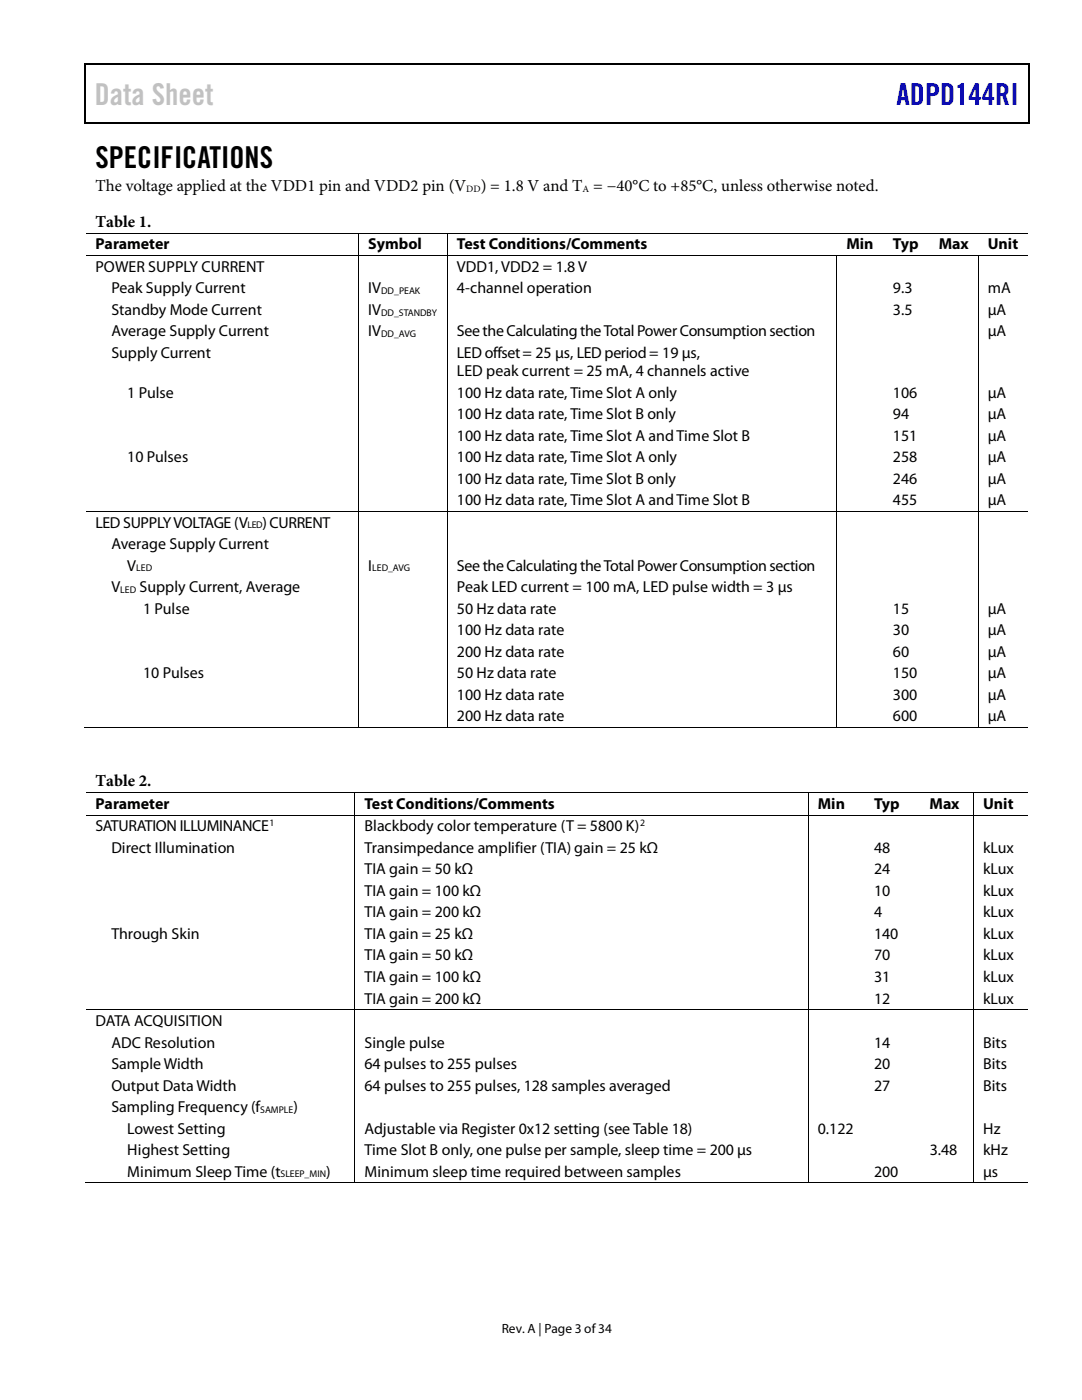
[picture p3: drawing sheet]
<svg xmlns="http://www.w3.org/2000/svg" width="216mm" height="279mm" viewBox="0 0 216 279" stroke-linecap="round" stroke-linejoin="round" font-family="sans-serif">
<defs><g id="words">
<text font-size="6" fill="#c1c1c1" x="18.9" y="20.9">Data Sheet</text>
<text font-size="6" fill="#00f" x="178.9" y="20.9">ADPD144RI</text>
<text font-size="6" x="19" y="33.6">SPECIFICATIONS</text>
<g font-size="3.3">
<text x="19" y="38.1">The voltage applied at the VDD1 pin and VDD2 pin (V</text>
<text x="95.9" y="38.1">) = 1.8 V and T = −40°C to +85°C, unless otherwise noted.</text>
<text x="19" y="45.2">Table 1.</text>
<text x="19" y="156.9">Table 2.</text>
</g>
<g font-size="3.2">
<text x="19" y="49.8">Parameter</text>
<text x="73.5" y="49.8">Symbol</text>
<text x="91.2" y="49.8">Test Conditions/Comments</text>
<text x="168.9" y="49.8">Min</text>
<text x="178.2" y="49.8">Typ</text>
<text x="187.3" y="49.8">Max</text>
<text x="197.1" y="49.8">Unit</text>
<text x="19" y="54.3">POWER SUPPLY CURRENT</text>
<text x="22.2" y="58.5">Peak Supply Current</text>
<text x="73.5" y="58.5">IV</text>
<text x="91.2" y="54.3">VDD1, VDD2 = 1.8V</text>
<text x="91.2" y="58.5">4-channel operation</text>
<text x="178.2" y="58.5">9.3</text>
<text x="197.1" y="58.5">mA</text>
<text x="22.2" y="62.9">Standby Mode Current</text>
<text x="73.5" y="62.9">IV</text>
<text x="178.2" y="62.9">3.5</text>
<text x="197.1" y="62.9">µA</text>
<text x="22.2" y="67.1">Average Supply Current</text>
<text x="22.2" y="71.5">Supply Current</text>
<text x="73.5" y="67.1">IV</text>
<text x="91.2" y="67.1">See theCalculating the Total Power Consumptionsection</text>
<text x="91.2" y="71.5">LED offset= 25 µs, LED period= 19 µs,</text>
<text x="197.1" y="67.1">µA</text>
<text x="91.2" y="75.1">LED peak current = 25 mA, 4 channels active</text>
<text x="25.4" y="79.3">1 Pulse</text>
<text x="91.2" y="79.3">100 Hz data rate, Time Slot A only</text>
<text x="91.2" y="83.7">100 Hz data rate, Time Slot B only</text>
<text x="178.2" y="79.3">106</text>
<text x="178.2" y="83.7">94</text>
<text x="197.1" y="79.3">µA</text>
<text x="197.1" y="83.7">µA</text>
<text x="91.2" y="87.9">100 Hz data rate, Time Slot A and Time Slot B</text>
<text x="178.2" y="87.9">151</text>
<text x="197.1" y="87.9">µA</text>
<text x="25.4" y="92.2">10 Pulses</text>
<text x="91.2" y="92.2">100 Hz data rate, Time Slot A only</text>
<text x="178.2" y="92.2">258</text>
<text x="197.1" y="92.2">µA</text>
<text x="91.2" y="100.8">100 Hz data rate, Time Slot A and Time Slot B</text>
<text x="91.2" y="96.5">100 Hz data rate, Time Slot B only</text>
<text x="178.2" y="96.5">246</text>
<text x="178.2" y="100.8">455</text>
<text x="197.1" y="96.5">µA</text>
<text x="197.1" y="100.8">µA</text>
<text x="19" y="105.3">LED SUPPLYVOLTAGE (V</text>
<text x="52.4" y="105.3">)CURRENT</text>
<text x="22.2" y="109.6">Average Supply Current</text>
<text x="25.4" y="113.9">V</text>
<text x="73.5" y="113.9">I</text>
<text x="91.2" y="113.9">See theCalculating the Total Power Consumptionsection</text>
<text x="22.2" y="118.2">V</text>
<text x="27.9" y="118.2">Supply Current, Average</text>
<text x="91.2" y="118.2">Peak LED current = 100 mA, LED pulse width = 3 µs</text>
<text x="28.6" y="122.5">1 Pulse</text>
<text x="91.2" y="122.5">50 Hz data rate</text>
<text x="178.2" y="122.5">15</text>
<text x="197.1" y="122.5">µA</text>
<text x="91.2" y="126.8">100 Hz data rate</text>
<text x="91.2" y="131.1">200 Hz data rate</text>
<text x="178.2" y="126.8">30</text>
<text x="178.2" y="131.1">60</text>
<text x="197.1" y="126.8">µA</text>
<text x="197.1" y="131.1">µA</text>
<text x="28.6" y="135.4">10 Pulses</text>
<text x="91.2" y="135.4">50 Hz data rate</text>
<text x="178.2" y="135.4">150</text>
<text x="197.1" y="135.4">µA</text>
<text x="91.2" y="144">200 Hz data rate</text>
<text x="91.2" y="139.7">100 Hz data rate</text>
<text x="178.2" y="144">600</text>
<text x="178.2" y="139.7">300</text>
<text x="197.1" y="139.7">µA</text>
<text x="197.1" y="144">µA</text>
<text x="19" y="161.5">Parameter</text>
<text x="72.7" y="161.5">Test Conditions/Comments</text>
<text x="163.2" y="161.5">Min</text>
<text x="174.4" y="161.5">Typ</text>
<text x="185.5" y="161.5">Max</text>
<text x="196.2" y="161.5">Unit</text>
<text x="19" y="165.9">SATURATION ILLUMINANCE</text>
<text x="72.7" y="165.9">Blackbody color temperature (T = 5800 K)</text>
<text x="22.2" y="170.2">Direct Illumination</text>
<text x="72.7" y="170.2">Transimpedance amplifier (TIA) gain = 25 kΩ</text>
<text x="174.4" y="170.2">48</text>
<text x="196.2" y="170.2">kLux</text>
<text x="72.7" y="174.5">TIA gain = 50 kΩ</text>
<text x="72.7" y="178.8">TIA gain = 100 kΩ</text>
<text x="174.4" y="178.8">10</text>
<text x="174.4" y="174.5">24</text>
<text x="196.2" y="178.8">kLux</text>
<text x="196.2" y="174.5">kLux</text>
<text x="72.7" y="183.1">TIA gain = 200 kΩ</text>
<text x="174.4" y="183.1">4</text>
<text x="196.2" y="183.1">kLux</text>
<text x="22.2" y="187.4">Through Skin</text>
<text x="72.7" y="187.4">TIA gain = 25 kΩ</text>
<text x="72.7" y="191.7">TIA gain = 50 kΩ</text>
<text x="174.4" y="187.4">140</text>
<text x="174.4" y="191.7">70</text>
<text x="196.2" y="187.4">kLux</text>
<text x="196.2" y="191.7">kLux</text>
<text x="72.7" y="196">TIA gain = 100 kΩ</text>
<text x="174.4" y="196">31</text>
<text x="196.2" y="196">kLux</text>
<text x="72.7" y="200.3">TIA gain = 200 kΩ</text>
<text x="174.4" y="200.3">12</text>
<text x="196.2" y="200.3">kLux</text>
<text x="19" y="204.8">DATA ACQUISITION</text>
<text x="22.2" y="209.1">ADC Resolution</text>
<text x="72.7" y="209.1">Single pulse</text>
<text x="174.4" y="209.1">14</text>
<text x="196.2" y="209.1">Bits</text>
<text x="22.2" y="213.4">Sample Width</text>
<text x="72.7" y="213.4">64 pulses to 255 pulses</text>
<text x="174.4" y="213.4">20</text>
<text x="196.2" y="213.4">Bits</text>
<text x="22.2" y="217.7">Output Data Width</text>
<text x="22.2" y="222">Sampling Frequency (f</text>
<text x="58.5" y="222">)</text>
<text x="72.7" y="217.7">64 pulses to 255 pulses, 128 samples averaged</text>
<text x="174.4" y="217.7">27</text>
<text x="196.2" y="217.7">Bits</text>
<text x="25.4" y="226.3">Lowest Setting</text>
<text x="72.7" y="226.3">Adjustable via Register 0x12 setting (see Table 18)</text>
<text x="163.2" y="226.3">0.122</text>
<text x="196.2" y="226.3">Hz</text>
<text x="25.4" y="230.5">Highest Setting</text>
<text x="72.7" y="230.5">Time Slot B only, one pulse per sample, sleep time = 200 µs</text>
<text x="185.5" y="230.5">3.48</text>
<text x="196.2" y="230.5">kHz</text>
<text x="25.4" y="234.8">Minimum Sleep Time (t</text>
<text x="65.1" y="234.8">)</text>
<text x="72.7" y="234.8">Minimum sleep time required between samples</text>
<text x="174.4" y="234.8">200</text>
<text x="196.2" y="234.8">µs</text>
</g>
<text font-size="2.7" x="100.1" y="266">Rev. A | Page 3 of34</text>
<g font-size="1.9">
<text x="93" y="38.3">DD</text>
<text x="116.2" y="38.3">A</text>
<text x="76" y="58.7">DD_PEAK</text>
<text x="76" y="63">DD_STANDBY</text>
<text x="76" y="67.3">DD_AVG</text>
<text x="49.4" y="105.5">LED</text>
<text x="24" y="118.4">LED</text>
<text x="27.2" y="114">LED</text>
<text x="74.3" y="114">LED_AVG</text>
<text x="53.8" y="164.8">1</text>
<text x="127.8" y="164.8">2</text>
<text x="51.9" y="222.1">SAMPLE</text>
<text x="56" y="235">SLEEP_MIN</text>
</g>
</g></defs>
<g fill="#000">
<path d="M16.9 12.7h.2v1h-.2zM16.9 12.7h.2v.3h-.2zM82.5 12.7h.3v.3h-.3zM205.1 12.7h.3v1h-.3zM205.1 12.7h.3v.3h-.3zM16.9 24.4h.2v.2h-.2zM82.3 24.4h.2v.2h-.2zM205.1 24.4h.3v.2h-.3zM71.5 46.4h.2v.2h-.2zM71.5 51h.2v.1h-.2zM89.2 46.4h.2v.2h-.2zM89.2 51h.2v.1h-.2z"/>
<path d="M166.9 51h.2v.1h-.2zM167 46.4h.2v.2h-.2zM167.1 51h.2v.1h-.2zM176.3 46.4h.1v.2h-.1zM176.3 51h.1v.1h-.1zM185.4 46.4h.2v.2h-.2zM185.4 51h.2v.1h-.2zM195.1 51h.2v.1h-.2zM195.2 46.4h.2v.2h-.2zM195.3 51h.2v.1h-.2zM71.5 102h.2v.2h-.2zM89.2 102h.2v.2h-.2z"/>
<path d="M166.9 102h.2v.2h-.2zM176.3 102h.1v.2h-.1zM185.4 102h.2v.2h-.2zM195.1 102h.2v.2h-.2zM70.7 158.1h.2v.1h-.2zM71.5 145.1h.2v.2h-.2zM89.2 145.1h.2v.2h-.2zM161.2 158.1h.2v.1h-.2zM166.9 145.1h.2v.2h-.2zM172.5 158.1h.2v.1h-.2zM176 145.1h.2v.2h-.2zM183.6 158.1h.2v.1h-.2z"/>
<path d="M185.2 145.1h.1v.2h-.1zM194.2 158.1h.2v.1h-.2zM195.1 145.1h.2v.2h-.2zM70.7 162.6h.2v.2h-.2zM161.2 162.6h.2v.2h-.2zM172.5 162.6h.2v.2h-.2zM183.6 162.6h.2v.2h-.2zM194.2 162.6h.2v.2h-.2zM70.7 201.5h.2v.1h-.2zM161.2 201.5h.2v.1h-.2zM172.5 201.5h.2v.1h-.2zM183.6 201.5h.2v.1h-.2z"/>
<path d="M194.2 201.5h.2v.1h-.2zM70.7 236h.2v.2h-.2zM161.2 236h.2v.2h-.2zM172.3 236h.1v.2h-.1zM183.3 236h.2v.2h-.2zM194.2 236h.2v.2h-.2z"/>
</g>
<path d="M17 13.7v10.7M17.1 12.8h65.4M82.8 12.8h122.3M205.2 13.7v10.7M17.1 24.5h188" fill="none" stroke="#000" stroke-width=".25"/>
<g fill="none" stroke="#000" stroke-width=".2">
<path d="M17.1 46.5h54.4M17.1 51.1h54.4M71.6 46.6v4.4M71.6 51.1v50.9M71.7 46.5h17.5M71.7 51.1h17.5M89.3 46.6v4.4M89.3 51.1v50.9M89.4 46.5h77.6M89.4 51.1h77.5M167 51.1v50.9M167.2 46.5h9.1"/>
<path d="M167.3 51.1h9M176.4 46.5h9M176.4 51.1h9M185.6 46.5h9.6M185.6 51.1h9.5M195.2 51.1v50.9M195.4 46.5h9.7M195.5 51.1h9.6M17.1 102.1h54.4M71.6 102.2v42.9M71.7 102.1h17.5M89.3 102.2v42.9"/>
<path d="M89.4 102.1h77.5M167 102.2v42.9M167.1 102.1h9.2M176.4 102.1h9M185.6 102.1h9.5M195.2 102.2v42.9M195.3 102.1h9.8M16.9 145.2h54.6M17.1 158.2h53.6M70.8 158.2v4.4M70.9 158.2h90.3M71.7 145.2h17.5"/>
<path d="M89.4 145.2h77.5M161.3 158.2v4.4M161.4 158.2h11.1M167.1 145.2h28M172.7 158.2h10.9M183.8 158.2h10.4M194.3 158.2v4.4M194.4 158.2h10.7M195.3 145.2h9.8M17.1 162.7h53.6M70.8 162.8v38.7M70.9 162.7h90.3"/>
<path d="M161.3 162.8v38.7M161.4 162.7h11.1M172.7 162.7h10.9M183.8 162.7h10.4M194.3 162.8v38.7M194.4 162.7h10.7M17.1 201.5h53.6M70.8 201.6v34.4M70.9 201.5h90.3M161.3 201.6v34.4M161.4 201.5h11.1M172.7 201.5h10.9"/>
<path d="M183.8 201.5h10.4M194.3 201.6v34.4M194.4 201.5h10.7M16.9 236.1h53.8M70.9 236.1h90.3M161.4 236.1h32.8M194.4 236.1h10.7"/>
</g>
<use href="#words"/>
</svg>
